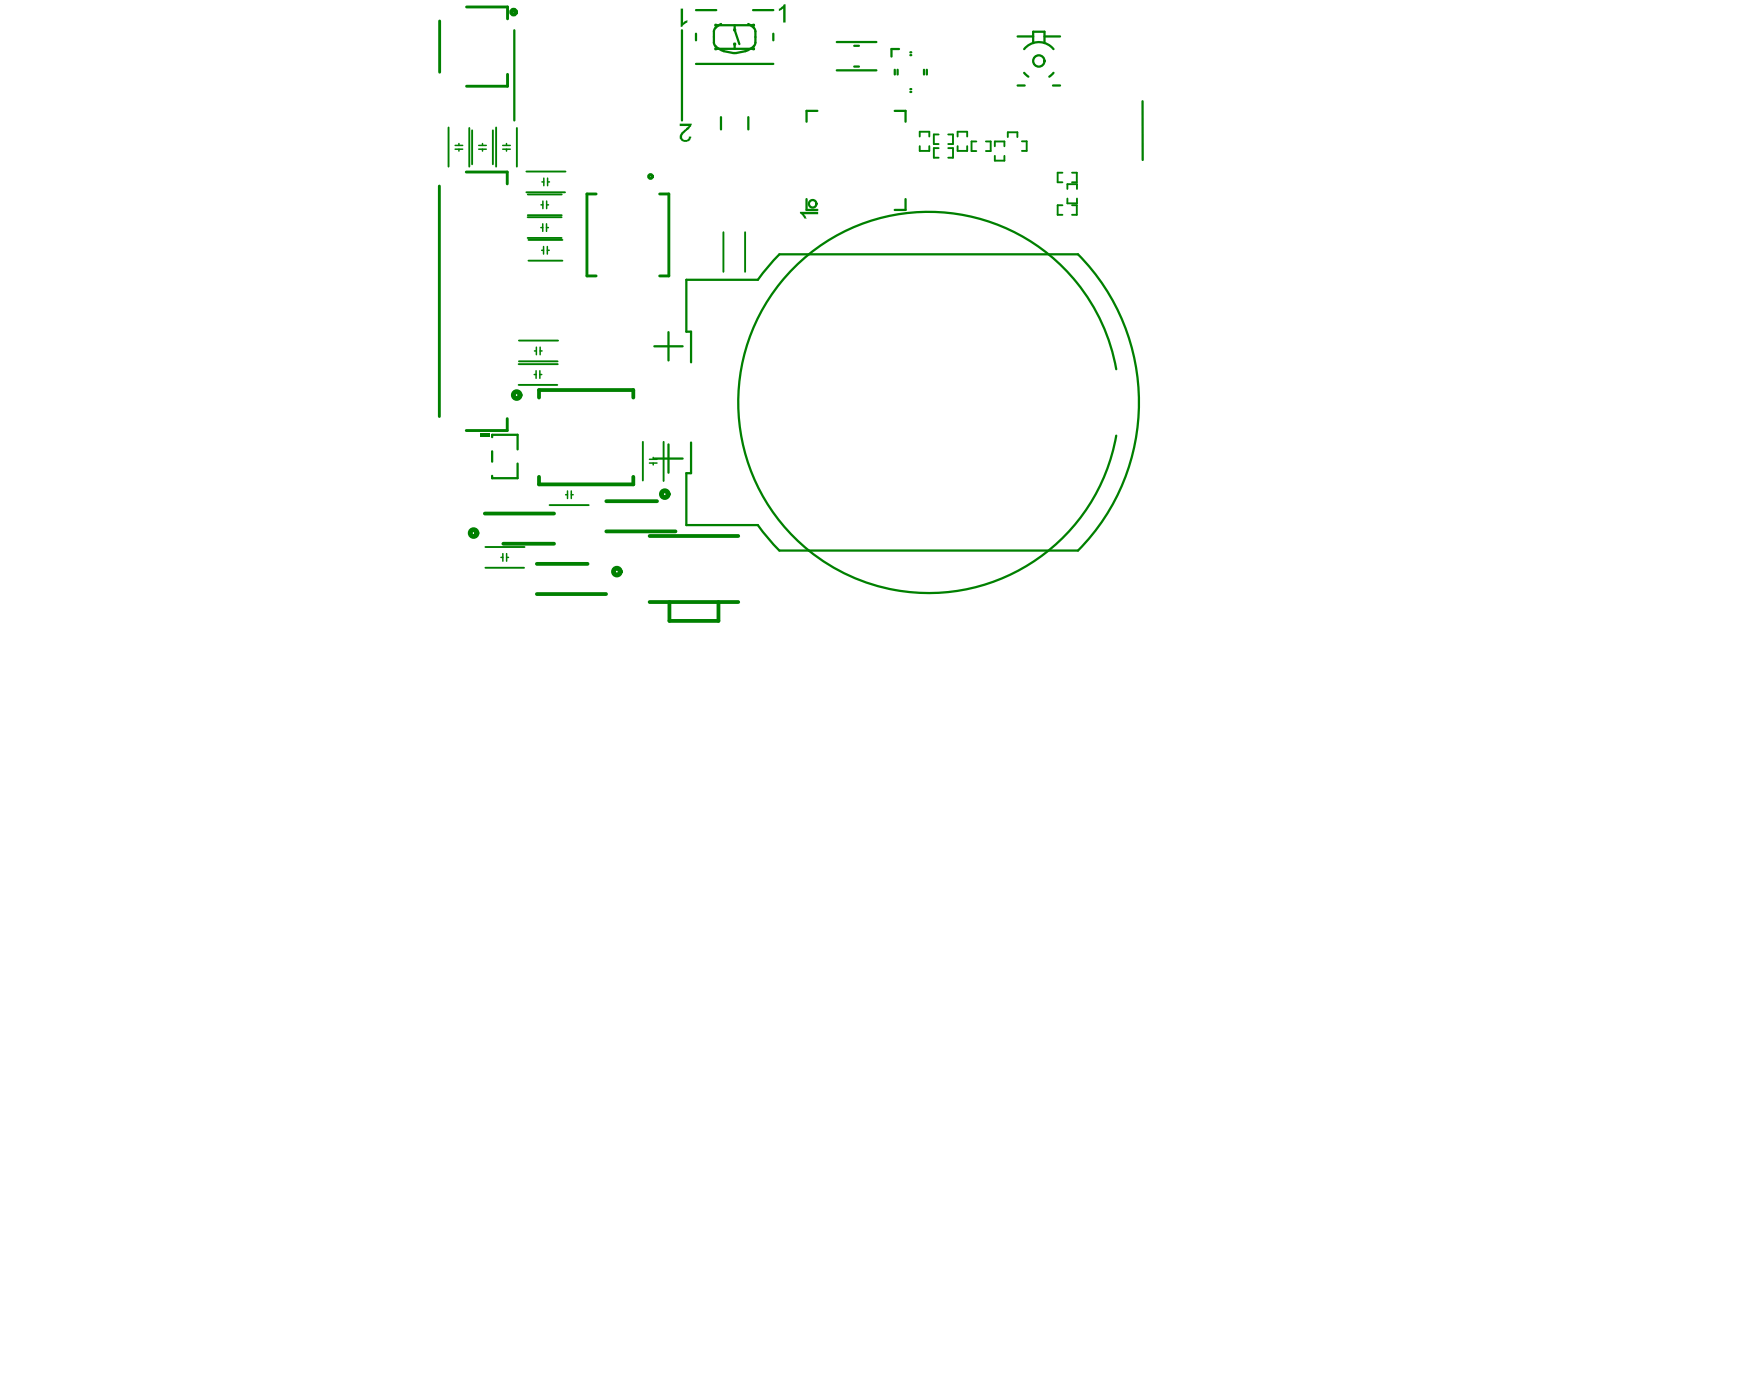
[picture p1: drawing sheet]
<svg xmlns="http://www.w3.org/2000/svg" width="310mm" height="246mm" viewBox="0 0 310 246" stroke-linecap="round" stroke-linejoin="round" font-family="sans-serif">
<path d="M95.1 70.1v-1.3h16.6v1.3M85.5 90.6h12.2M88.8 95.9h8.9M94.7 99.5h8.9M95.1 84.1v1.3h16.6v-1.3M106.9 93.7h12.3M106.9 88.4h9M114.6 94.5h15.6M94.7 104.8h12.2M114.6 106.2h15.6M118.1 106.2v3.3h8.6v-3.3" fill="none" stroke="#008000" stroke-width=".67"/>
<g fill="none" stroke="#008000" stroke-width=".4">
<path d="M90.7 5.3v15.9M120.3 5.3v15.9M122.8 1.8h3.5M122.8 11.3h13.6M122.8 5.9v1.2M125.9 5.6v1.9M126.3 8.6h6.6M126.3 4.4h6.6M127.7 9l1.6 .4 2.2-.4M129.6 4.4v.9l.8 2.5M129.6 7.8v.8M132.8 1.8h3.6"/>
<path d="M133.2 5.6v1.9M136.4 5.9v1.2M144.2 19.6h-1.9v1.9M147.6 7.4h7M147.6 12.4h7M150.7 8.1h.8M150.7 11.7h.8M157.8 19.6h1.9v1.9M157.8 12.3v.8M158.3 12.3v.8M158.6 8.6h-1.4v1.4M160.6 16.2h.1"/>
<path d="M160.6 15.7h.1M160.6 9.2h.1M160.6 9.7h.1M163 12.3v.8M163.5 12.3v.8M179.5 6.4h2.7M179.5 15.1h1.2M182.2 7.6v-2h2v2M184.2 6.4h2.8M185.7 15.1h1.3M201.5 17.9l.1 10.3M127.2 20.7v2.1"/>
<path d="M132 20.7v2.1M142.3 35.1v1.9h1.9M159.7 35.1v1.9h-1.9M117.9 58.6v5M133.7 49.4h-12.6v9.1h.8v5.4M137.5 44.9h52.6M86.8 77.1v-.4h4.5v2.6M86.8 79.6v1.8M115.4 61.1h5M117.9 78.4v5M121.9 78.1v5.4h-.8v9.1h12.6M91.3 81.8v2.5h-4.5v-.4"/>
<path d="M115.4 80.9h5M137.5 97.1h52.6"/>
</g>
<g fill="none" stroke="#008000" stroke-width=".33">
<path d="M79.1 22.5v6.9M82.8 22.6v6.8M83.3 23v6M86.9 23v6M87.5 22.5v6.9M91.2 22.6v6.8M92.8 33.9h6.9M92.8 30.3h6.9M93.1 38.3h6M93.1 38h6M93.1 34.3h6M162.2 25.8v.8h1.7v-.8"/>
<path d="M162.2 24.1v-.9h1.7v.9M165.6 23.7h-.9v1.7h.9M165.6 26.1h-.9v1.7h.9M167.3 23.7h.8v1.7h-.8M167.3 26.1h.8v1.7h-.8M168.9 25.8v.8h1.7v-.8M168.9 24.1v-.9h1.7v.9M172.2 25h-.8v1.6h.8M173.9 25h.8v1.6h-.8M175.5 25.8v-.8h1.7v.8M175.5 27.5v.8h1.7v-.8M177.8 24.2v-.9h1.7v.9"/>
<path d="M180.3 24.9h.8v1.7h-.8M187.4 30.5h-.8v1.7h.8M187.4 36.2h-.8v1.7h.8M188.3 33.3v-.8h1.7v.8M188.3 35v.9h1.7v-.9M189.1 30.5h.8v1.7h-.8M189.1 36.2h.8v1.7h-.8M93.1 42h6M93.2 46h6M93.2 42.3h6M127.6 41v7M131.4 41v7"/>
<path d="M91.5 67.9h6.8M91.5 64.2h6.9M91.5 63.7h6.9M91.5 60.1h6.9M113.4 77.9v6.9M117.1 77.9v6.9M85.6 96.5h6.9M96.9 89.1h6.9M97 85.4h6.8M85.6 100.1h6.8"/>
</g>
<path d="M77.5 3.7v9M82.3 1.2h7.2v2.1M89.5 13.1v2.1h-7.2M77.5 32.8v40.7M82.2 30.3h7.3v2.1M105.1 34.2h-1.6v14.5h1.6M116.4 34.2h1.6v14.5h-1.6M89.5 73.8v2.1h-7.3" fill="none" stroke="#008000" stroke-width=".51"/>
<g fill="none" stroke="#008000" stroke-width=".27">
<path d="M80.3 25.7h1.3M80.3 26.3h1.3M80.9 25.3v.4M80.9 26.3v.3M84.4 25.7h1.4M84.4 26.3h1.4M85.1 25.3v.4M85.1 26.3v.3M88.7 25.7h1.3M88.7 26.3h1.3M89.3 25.3v.4M89.3 26.3v.3"/>
<path d="M95.4 36.1h.4M95.6 32.1h.3M95.7 39.5v1.3M95.8 35.5v1.3M95.9 31.4v1.4M96.4 39.5v1.3M96.4 35.5v1.3M96.4 36.1h.4M96.6 31.4v1.4M96.6 32.1h.3M95.4 40.1h.3M95.5 44.1h.4"/>
<path d="M95.9 43.5v1.3M96.4 40.1h.3M96.5 43.5v1.3M96.5 44.1h.4M94.2 66.1h.4M94.3 61.9h.3M94.6 65.4v1.3M94.6 61.2v1.4M95.2 65.4v1.3M95.2 66.1h.4M95.3 61.2v1.4M95.3 61.9h.3"/>
<path d="M88.4 98.3h.3M88.7 97.7v1.3M89.4 98.3h.3M89.4 97.7v1.3M99.8 87.3h.3M100.1 86.6v1.3M100.8 87.3h.3M100.8 86.6v1.3M114.6 81.7h1.3M114.6 81h1.3M115.2 80.7v.3M115.2 81.7v.3"/>
</g>
<path d="M84.6 76.4h1.7v.5h-1.7z" fill-rule="evenodd" fill="#008000"/>
<g fill="#008000">
<path d="M137.4 1.5l.6-.3 .3-.4h.3v3.2h-.5v-2.5l-.6 .4z"/>
<path d="M141.1 37.4h3.2v.4h-2.5l.5 .7h-.4l-.4-.5-.4-.4z"/>
<path d="M120.1 1.5h.4v2.6l.2-.3 .5-.3v.5l-.5 .3-.4 .4h-.2z"/>
<path d="M119.9 21.8h2.1l-.2 .6-.5 .5a1.91 1.91 0 0 0-1 1.3 .59 .59 0 0 0 .6 .5 .59 .59 0 0 0 .6-.6h.4a1.02 1.02 0 0 1-1.1 .9 1.02 1.02 0 0 1-.9-1.1l.2-.5 1.4-1.2h-1.6z"/>
</g>
<g fill="none" stroke="#008000" stroke-width=".4">
<path d="M125.9 7.5a2.3 2.3 0 0 0 1.8 1.5M127.2 4.2l-1 .7-.3 .7M132 4.2l1 .7 .2 .7M133.2 7.5a2.3 2.3 0 0 1-1.7 1.5M180.6 8.7a3.3 3.3 0 0 1 5.2 0M180.6 12.8l.8 .7M185.8 12.8l-.7 .7M137.5 44.9l-2 2.1-1.8 2.4M142.7 44.9a33.6 33.6 0 0 1 54.2 20.2M142.7 44.9a33.6 33.6 0 0 0 4 55 33.6 33.6 0 0 0 50.2-23.1M190.1 44.9a37.1 37.1 0 0 1 0 52.2M133.7 92.6l1.8 2.3 2 2.2"/>
<circle cx="126.3" cy="4.4" r=".08"/>
<circle cx="126.3" cy="8.6" r=".08"/>
<circle cx="129.6" cy="7.8" r=".08"/>
<circle cx="129.6" cy="5.3" r=".08"/>
<circle cx="132.9" cy="4.4" r=".08"/>
<circle cx="132.9" cy="8.6" r=".08"/>
<circle cx="183.2" cy="10.8" r="1"/>
<circle cx="143.3" cy="35.9" r=".67"/>
</g>
<circle cx="114.7" cy="31.1" r=".34" fill="none" stroke="#008000" stroke-width=".51"/>
<circle cx="90.6" cy="2.1" r=".43" fill="none" stroke="#008000" stroke-width=".67"/>
<g fill="none" stroke="#008000" stroke-width=".85">
<circle cx="91.1" cy="69.7" r=".6"/>
<circle cx="83.5" cy="94" r=".6"/>
<circle cx="117.3" cy="87.2" r=".6"/>
<circle cx="108.8" cy="100.8" r=".6"/>
</g>
</svg>
